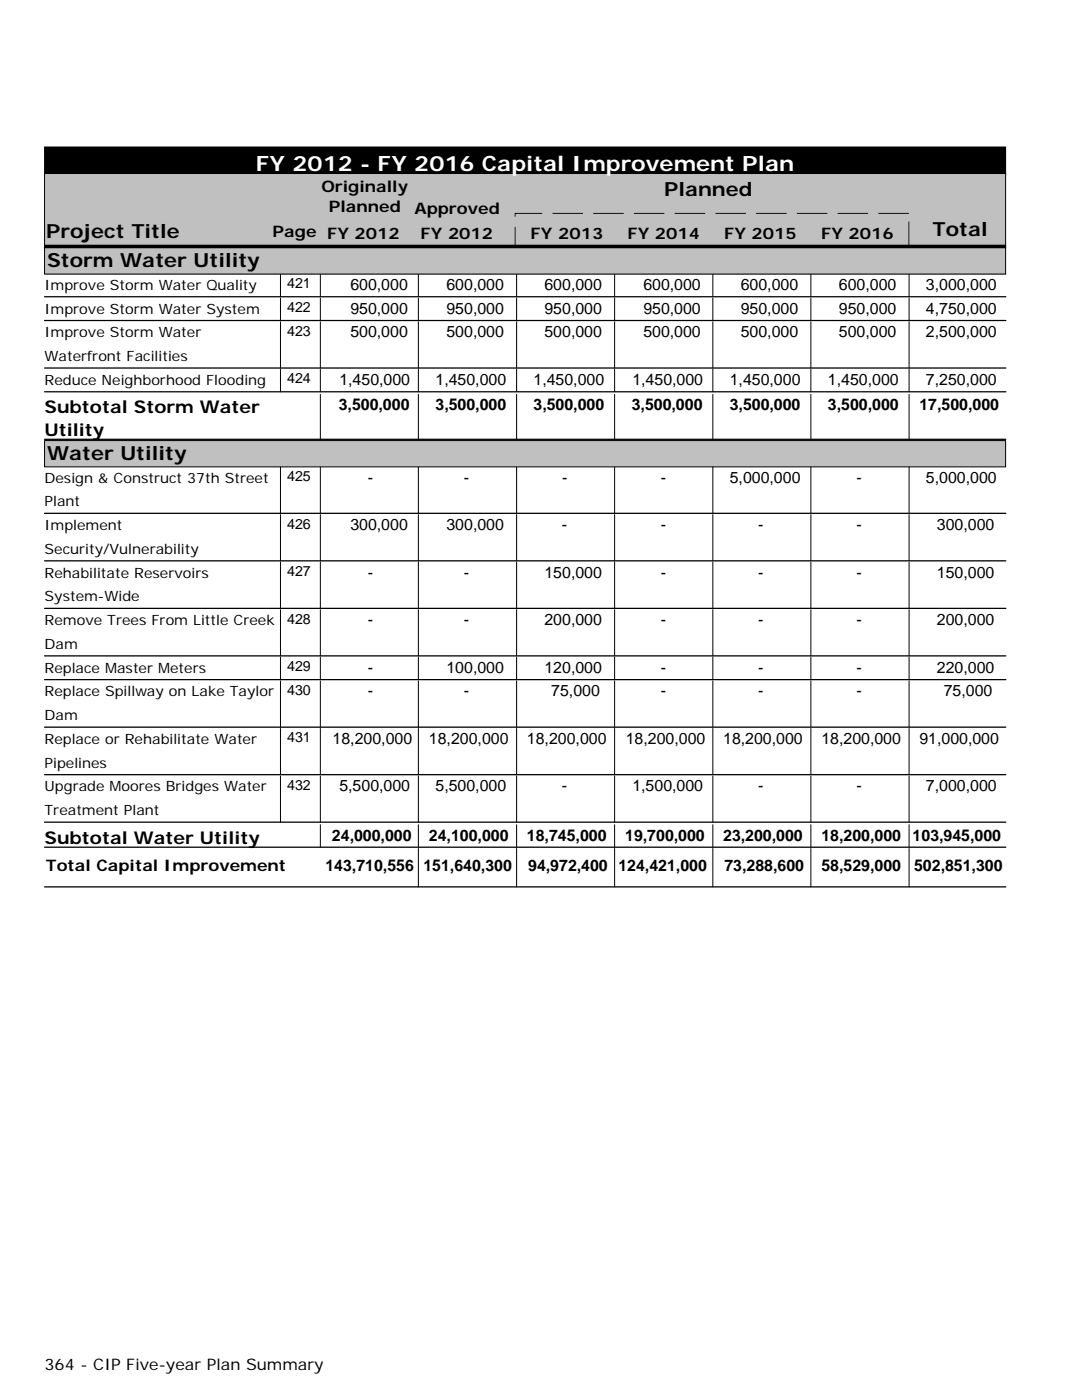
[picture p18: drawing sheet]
<svg xmlns="http://www.w3.org/2000/svg" width="216mm" height="279mm" viewBox="0 0 216 279" stroke-linecap="round" stroke-linejoin="round" font-family="sans-serif">
<defs><g id="words">
<text font-size="4.2" fill="#fff" x="51.1" y="34.1">FY 2012 - FY 2016 Capital Improvement Plan</text>
<g font-size="3.9">
<text x="132.5" y="39.1">Planned</text>
<text x="9.2" y="47.6">Project Title</text>
<text x="186.1" y="47">Total</text>
<text x="9.4" y="53.4">Storm Water Utility</text>
<text x="9.4" y="91.9">Water Utility</text>
</g>
<g font-size="3.5">
<text x="8.9" y="82.5">Subtotal Storm Water</text>
<text x="8.9" y="87">Utility</text>
<text x="8.9" y="168.4">Subtotal Water Utility</text>
</g>
<g font-size="3.2">
<text x="64.1" y="38.4">Originally</text>
<text x="54.4" y="47.4">Page FY 2012</text>
<text x="65.6" y="42.4">Planned</text>
<text x="82.7" y="42.6">Approved</text>
<text x="83.9" y="47.7">FY 2012</text>
<text x="105.9" y="47.7">FY 2013</text>
<text x="125.2" y="47.7">FY 2014</text>
<text x="144.5" y="47.7">FY 2015</text>
<text x="163.8" y="47.7">FY 2016</text>
<text x="69.9" y="57.8">600,000</text>
<text x="89.1" y="57.8">600,000</text>
<text x="108.6" y="57.8">600,000</text>
<text x="128.4" y="57.8">600,000</text>
<text x="147.8" y="57.8">600,000</text>
<text x="167.4" y="57.8">600,000</text>
<text x="184.8" y="57.8">3,000,000</text>
<text x="69.9" y="62.6">950,000</text>
<text x="89.1" y="62.6">950,000</text>
<text x="108.6" y="62.6">950,000</text>
<text x="128.4" y="62.6">950,000</text>
<text x="147.8" y="62.6">950,000</text>
<text x="167.4" y="62.6">950,000</text>
<text x="184.8" y="62.6">4,750,000</text>
<text x="69.9" y="67.3">500,000</text>
<text x="89.1" y="67.3">500,000</text>
<text x="108.6" y="67.3">500,000</text>
<text x="128.4" y="67.3">500,000</text>
<text x="147.8" y="67.3">500,000</text>
<text x="167.4" y="67.3">500,000</text>
<text x="184.8" y="67.3">2,500,000</text>
<text x="67.7" y="76.8">1,450,000</text>
<text x="86.9" y="76.8">1,450,000</text>
<text x="106.5" y="76.8">1,450,000</text>
<text x="126.2" y="76.8">1,450,000</text>
<text x="145.6" y="76.8">1,450,000</text>
<text x="165.2" y="76.8">1,450,000</text>
<text x="184.8" y="76.8">7,250,000</text>
<text x="67.6" y="81.9">3,500,000</text>
<text x="86.9" y="81.9">3,500,000</text>
<text x="106.5" y="81.9">3,500,000</text>
<text x="126.1" y="81.9">3,500,000</text>
<text x="145.6" y="81.9">3,500,000</text>
<text x="165.2" y="81.9">3,500,000</text>
<text x="183.5" y="81.9">17,500,000</text>
<text x="73.4" y="96.3">-</text>
<text x="92.6" y="96.3">-</text>
<text x="112.1" y="96.3">-</text>
<text x="131.9" y="96.3">-</text>
<text x="145.6" y="96.3">5,000,000</text>
<text x="170.9" y="96.3">-</text>
<text x="184.8" y="96.3">5,000,000</text>
<text x="69.9" y="105.8">300,000</text>
<text x="89.1" y="105.8">300,000</text>
<text x="112.1" y="105.8">-</text>
<text x="131.9" y="105.8">-</text>
<text x="151.3" y="105.8">-</text>
<text x="170.9" y="105.8">-</text>
<text x="187" y="105.8">300,000</text>
<text x="73.4" y="115.3">-</text>
<text x="92.6" y="115.3">-</text>
<text x="108.6" y="115.3">150,000</text>
<text x="131.9" y="115.3">-</text>
<text x="151.3" y="115.3">-</text>
<text x="170.9" y="115.3">-</text>
<text x="187" y="115.3">150,000</text>
<text x="73.4" y="124.8">-</text>
<text x="92.6" y="124.8">-</text>
<text x="108.6" y="124.8">200,000</text>
<text x="131.9" y="124.8">-</text>
<text x="151.3" y="124.8">-</text>
<text x="170.9" y="124.8">-</text>
<text x="187" y="124.8">200,000</text>
<text x="73.4" y="134.2">-</text>
<text x="89.1" y="134.2">100,000</text>
<text x="108.6" y="134.2">120,000</text>
<text x="131.9" y="134.2">-</text>
<text x="151.3" y="134.2">-</text>
<text x="170.9" y="134.2">-</text>
<text x="187" y="134.2">220,000</text>
<text x="73.4" y="139">-</text>
<text x="92.6" y="139">-</text>
<text x="110" y="139">75,000</text>
<text x="131.9" y="139">-</text>
<text x="151.3" y="139">-</text>
<text x="170.9" y="139">-</text>
<text x="188.3" y="139">75,000</text>
<text x="66.4" y="148.5">18,200,000</text>
<text x="85.6" y="148.5">18,200,000</text>
<text x="105.1" y="148.5">18,200,000</text>
<text x="124.9" y="148.5">18,200,000</text>
<text x="144.3" y="148.5">18,200,000</text>
<text x="163.9" y="148.5">18,200,000</text>
<text x="183.5" y="148.5">91,000,000</text>
<text x="67.7" y="157.9">5,500,000</text>
<text x="86.9" y="157.9">5,500,000</text>
<text x="112.1" y="157.9">-</text>
<text x="126.2" y="157.9">1,500,000</text>
<text x="151.3" y="157.9">-</text>
<text x="170.9" y="157.9">-</text>
<text x="184.8" y="157.9">7,000,000</text>
<text x="66.2" y="167.8">24,000,000</text>
<text x="85.6" y="167.8">24,100,000</text>
<text x="105.1" y="167.8">18,745,000</text>
<text x="124.8" y="167.8">19,700,000</text>
<text x="144.3" y="167.8">23,200,000</text>
<text x="163.9" y="167.8">18,200,000</text>
<text x="182.1" y="167.8">103,945,000</text>
<text x="9.1" y="173.9">Total Capital Improvement</text>
<text x="64.9" y="173.9">143,710,556 151,640,300</text>
<text x="105.4" y="173.9">94,972,400</text>
<text x="123.4" y="173.9">124,421,000</text>
<text x="144.6" y="173.9">73,288,600</text>
<text x="163.9" y="173.9">58,529,000</text>
<text x="182.4" y="173.9">502,851,300</text>
<text x="8.9" y="273.3">364 - CIP Five-year Plan Summary</text>
</g>
<g font-size="2.8">
<text x="8.9" y="57.8">Improve Storm Water Quality</text>
<text x="57.3" y="57.5">421</text>
<text x="8.9" y="62.6">Improve Storm Water System</text>
<text x="57.3" y="62.3">422</text>
<text x="8.9" y="67.3">Improve Storm Water</text>
<text x="57.3" y="67">423</text>
<text x="8.9" y="72.1">Waterfront Facilities</text>
<text x="8.9" y="76.8">Reduce Neighborhood Flooding</text>
<text x="57.3" y="76.5">424</text>
<text x="8.9" y="96.3">Design &amp; Construct 37th Street</text>
<text x="8.9" y="101.1">Plant</text>
<text x="57.3" y="96">425</text>
<text x="8.9" y="105.8">Implement</text>
<text x="57.3" y="105.5">426</text>
<text x="8.9" y="110.5">Security/Vulnerability</text>
<text x="8.9" y="115.3">Rehabilitate Reservoirs</text>
<text x="57.3" y="115">427</text>
<text x="8.9" y="120">System-Wide</text>
<text x="8.9" y="124.8">Remove Trees From Little Creek</text>
<text x="57.3" y="124.5">428</text>
<text x="8.9" y="129.5">Dam</text>
<text x="8.9" y="134.2">Replace Master Meters</text>
<text x="57.3" y="133.9">429</text>
<text x="8.9" y="139">Replace Spillway on Lake Taylor</text>
<text x="8.9" y="143.7">Dam</text>
<text x="57.3" y="138.7">430</text>
<text x="8.9" y="148.5">Replace or Rehabilitate Water</text>
<text x="57.3" y="148.2">431</text>
<text x="8.9" y="153.2">Pipelines</text>
<text x="8.9" y="157.9">Upgrade Moores Bridges Water</text>
<text x="57.3" y="157.6">432</text>
<text x="8.9" y="162.7">Treatment Plant</text>
</g>
</g></defs>
<path d="M8.9 29.4h191.8v5.5h-191.8z" fill="#000"/>
<path d="M8.9 29.3h191.8v5.6h-191.8z" fill="none" stroke="#000" stroke-width=".2"/>
<path d="M8.9 34.7h191.8v14.4h-191.8z" fill="#c0c0c0"/>
<path d="M8.9 34.6h191.8v14.5h-191.8zM8.9 48.9h191.8v.5h-191.8z" fill="none" stroke="#000" stroke-width=".2"/>
<path d="M102.8 42.6h78.6v6.5h-78.6z" fill="none" stroke="#fff" stroke-width=".2" stroke-dasharray="6.1 2" stroke-linecap="butt"/>
<path d="M102.8 42.6h78.6v6.5h-78.6z" fill="none" stroke="#000" stroke-width=".2" stroke-dasharray="6.1 2" stroke-linecap="butt"/>
<path d="M8.9 49.2h191.8" fill="none" stroke="#000" stroke-width=".42"/>
<path d="M8.9 49.5h191.8v5.2h-191.8z" fill="#c0c0c0"/>
<g fill="none" stroke="#000" stroke-width=".2">
<path d="M8.9 49.4h191.8v5.3h-191.8zM56 54.7v4.5M56 59.5v4.5M63.9 54.7v4.5M63.9 59.5v4.5M83.5 54.7v4.5M83.5 59.5v4.5M103.1 54.7v4.5M103.1 59.5v4.5M122.6 54.7v4.5M122.6 59.5v4.5M142.2 54.7v4.5"/>
<path d="M142.2 59.5v4.5M161.8 54.7v4.5M161.8 59.5v4.5M181.4 54.7v4.5M181.4 59.5v4.5M56 64.2v9.2M56 73.7v4.5M63.9 78.7v9M63.9 64.2v9.2M63.9 73.7v4.5M83.5 64.2v9.2M83.5 73.7v4.5"/>
<path d="M83.5 78.7v9M103.1 64.2v9.2M103.1 73.7v4.5M103.1 78.7v9M122.6 64.2v9.2M122.6 73.7v4.5M122.6 78.7v9M142.2 64.2v9.2M142.2 73.7v4.5M142.2 78.7v9M161.8 64.2v9.2M161.8 73.7v4.5"/>
<path d="M161.8 78.7v9M181.4 64.2v9.2M181.4 73.7v4.5M181.4 78.7v9"/>
</g>
<path d="M8.9 59.2h191.8M8.9 64h191.8M8.9 73.4h191.8M8.9 78.2h191.8M8.9 87.7h191.8" fill="none" stroke="#000" stroke-width=".25"/>
<path d="M8.9 88h191.8v5.2h-191.8z" fill="#c0c0c0"/>
<g fill="none" stroke="#000" stroke-width=".2">
<path d="M8.9 87.9h191.8v5.3h-191.8zM56 93.2v9.2M63.9 93.2v9.2M83.5 93.2v9.2M103.1 93.2v9.2M122.6 93.2v9.2M142.2 93.2v9.2M161.8 93.2v9.2M181.4 93.2v9.2M56 102.7v9.2M56 112.2v9.2M63.9 102.7v9.2"/>
<path d="M63.9 112.2v9.2M83.5 102.7v9.2M83.5 112.2v9.2M103.1 102.7v9.2M103.1 112.2v9.2M122.6 102.7v9.2M122.6 112.2v9.2M142.2 102.7v9.2M142.2 112.2v9.2M161.8 102.7v9.2M161.8 112.2v9.2M181.4 102.7v9.2"/>
<path d="M181.4 112.2v9.2M56 121.7v9.2M56 131.1v4.5M56 135.9v9.2M63.9 121.7v9.2M63.9 131.1v4.5M63.9 135.9v9.2M83.5 121.7v9.2M83.5 131.1v4.5M83.5 135.9v9.2M103.1 121.7v9.2M103.1 131.1v4.5"/>
<path d="M103.1 135.9v9.2M122.6 121.7v9.2M122.6 131.1v4.5M122.6 135.9v9.2M142.2 121.7v9.2M142.2 131.1v4.5M142.2 135.9v9.2M161.8 121.7v9.2M161.8 131.1v4.5M161.8 135.9v9.2M181.4 121.7v9.2M181.4 131.1v4.5"/>
<path d="M181.4 135.9v9.2M56 145.4v9.2M56 154.9v9.2M63.9 145.4v9.2M63.9 154.9v9.2M83.5 145.4v9.2M83.5 154.9v9.2M103.1 145.4v9.2M103.1 154.9v9.2M122.6 145.4v9.2M122.6 154.9v9.2M142.2 145.4v9.2"/>
<path d="M142.2 154.9v9.2M161.8 145.4v9.2M161.8 154.9v9.2M181.4 145.4v9.2M181.4 154.9v9.2M63.9 164.6v4.5M83.5 164.6v4.5M83.5 169.3v7.7M103.1 164.6v4.5M103.1 169.3v7.7M122.6 164.6v4.5M122.6 169.3v7.7"/>
<path d="M142.2 164.6v4.5M142.2 169.3v7.7M161.8 164.6v4.5M161.8 169.3v7.7M181.4 164.6v4.5M181.4 169.3v7.7"/>
</g>
<path d="M8.9 102.4h191.8M8.9 111.9h191.8M8.9 121.4h191.8M8.9 130.9h191.8M8.9 135.6h191.8M8.9 145.1h191.8M8.9 154.6h191.8M8.9 164.1h191.8M8.9 169.1h191.8M8.9 177h191.8" fill="none" stroke="#000" stroke-width=".25"/>
<use href="#words"/>
</svg>
